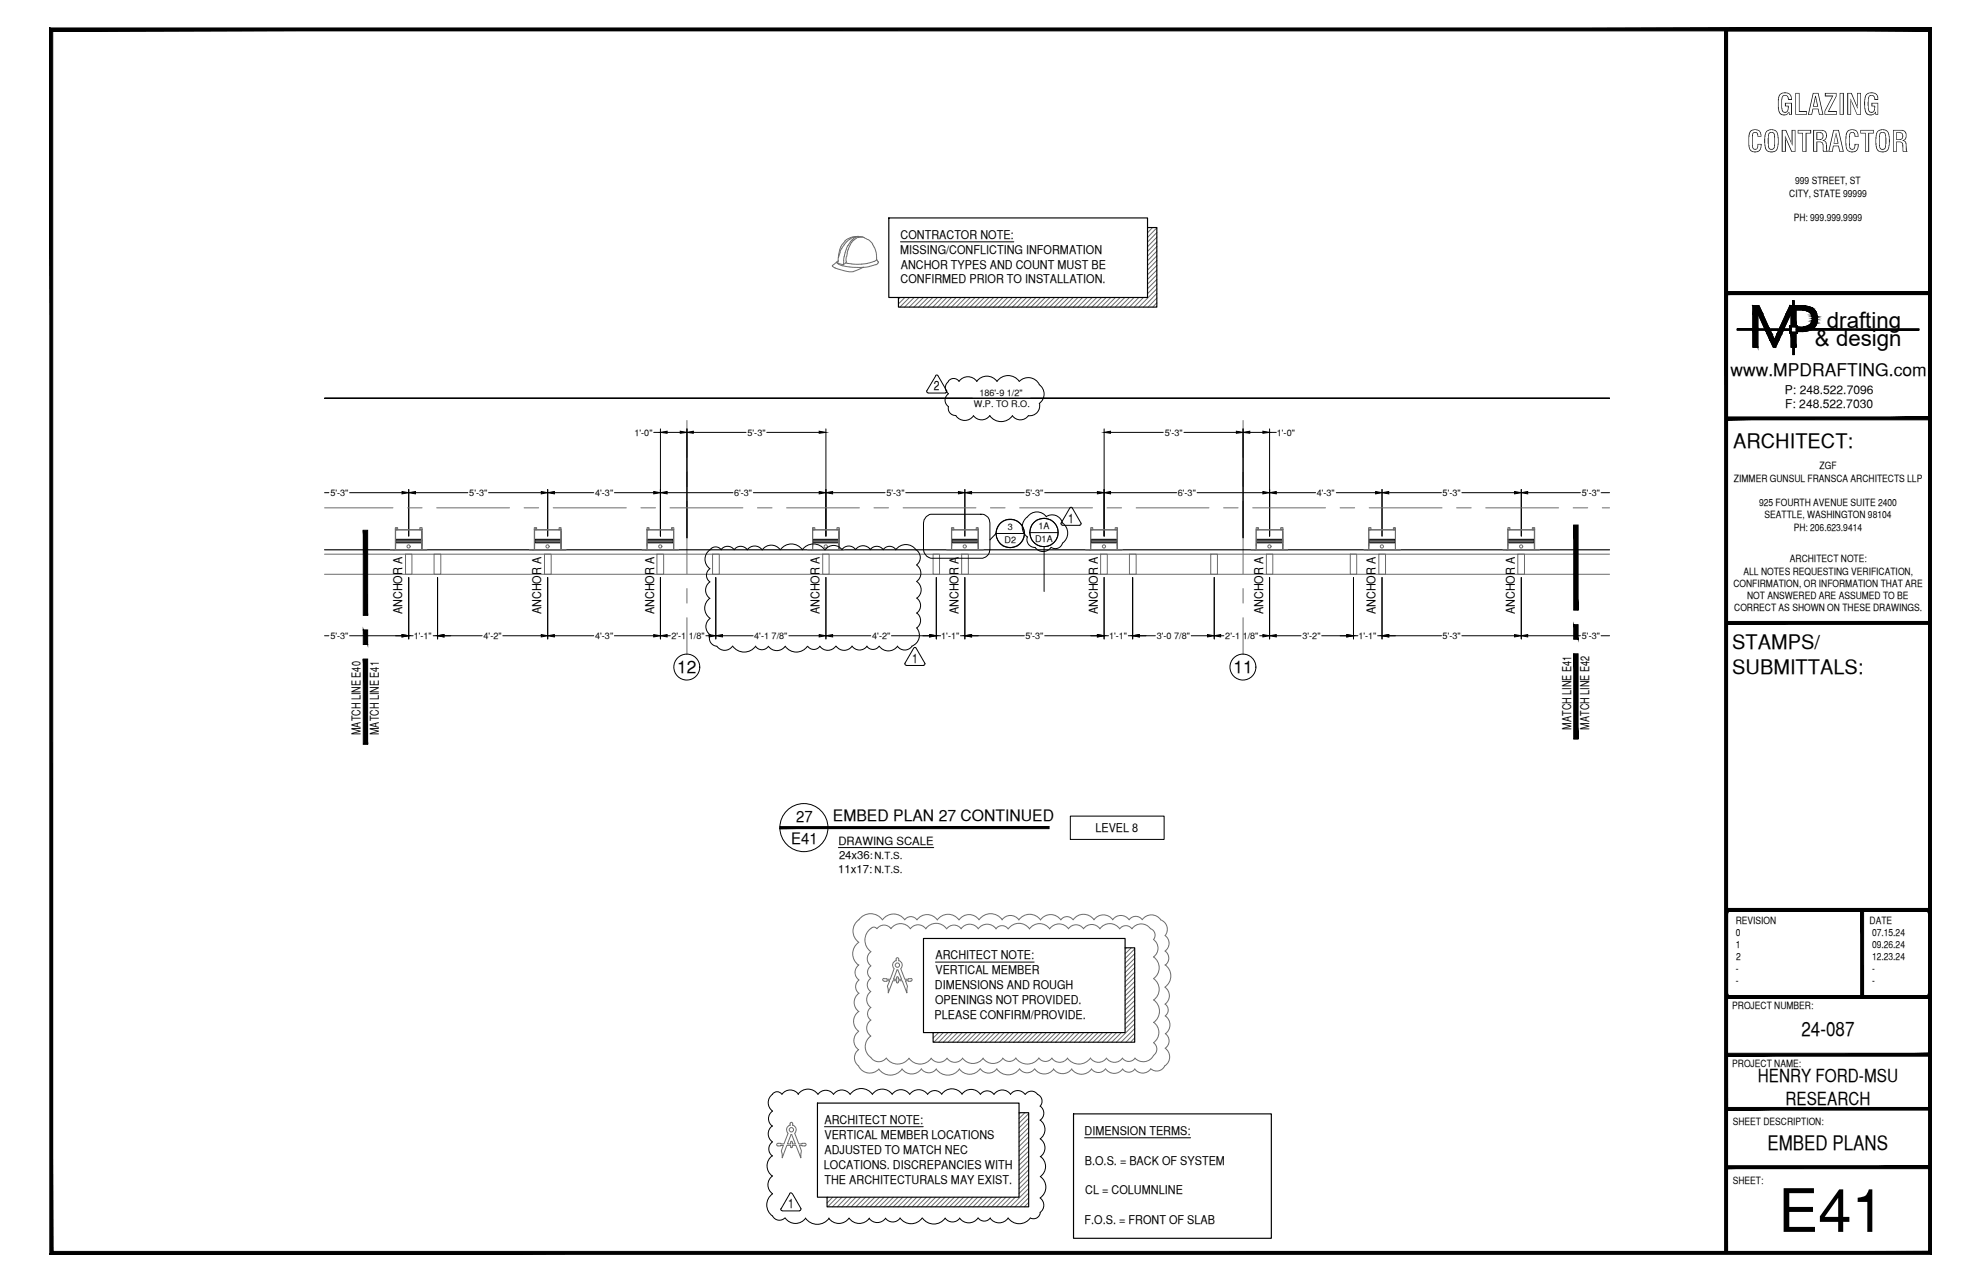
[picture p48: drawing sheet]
<svg xmlns="http://www.w3.org/2000/svg" width="432mm" height="279mm" viewBox="0 0 432 279" stroke-linecap="round" stroke-linejoin="round" font-family="sans-serif">
<defs><g id="words">
<text font-size="13.1" x="387.6" y="268.5">E41</text>
<g font-size="6.3">
<text x="387.2" y="25">GLAZING</text>
<text x="380.8" y="33.1">CONTRACTOR</text>
</g>
<g font-size="4.9">
<text x="398.2" y="71.5">drafting</text>
<text x="395.6" y="75.5">&amp; design</text>
</g>
<g font-size="4.4">
<text x="377.8" y="97.5">ARCHITECT:</text>
<text x="377.6" y="141.5">STAMPS/</text>
<text x="377.6" y="146.9">SUBMITTALS:</text>
<text x="392.7" y="225.8">24-087</text>
<text x="385.3" y="250.7">EMBED PLANS</text>
</g>
<g font-size="3.9">
<text x="383.2" y="235.9">HENRY FORD-MSU</text>
<text x="389.2" y="240.7">RESEARCH</text>
</g>
<g font-size="3.8">
<text x="377.2" y="82">www.MPDRAFTING.com</text>
<text x="147.6" y="146.7">12</text>
<text x="268.9" y="146.7">11</text>
</g>
<g font-size="3.4">
<text x="173.5" y="179.1">27</text>
<text x="181.5" y="178.9">EMBED PLAN 27 CONTINUED</text>
<text x="172.5" y="183.9">E41</text>
</g>
<g font-size="2.8">
<text x="203.6" y="85">2</text>
<text x="232.9" y="113.9">1</text>
<text x="198.8" y="144.4">1</text>
<text x="171.8" y="263.3">1</text>
</g>
<g font-size="2.6">
<text x="196.3" y="52.1">CONTRACTOR NOTE:</text>
<text x="196.2" y="55.3">MISSING/CONFLICTING INFORMATION</text>
<text x="196.3" y="58.5">ANCHOR TYPES AND COUNT MUST BE</text>
<text x="196.3" y="61.8">CONFIRMED PRIOR TO INSTALLATION.</text>
<text x="389.1" y="85.8">P: 248.522.7096</text>
<text x="389.1" y="89">F: 248.522.7030</text>
<text x="87.7" y="133.9" transform="rotate(-90 87.7 133.9)">ANCHOR A</text>
<text x="118" y="133.9" transform="rotate(-90 118 133.9)">ANCHOR A</text>
<text x="142.6" y="133.9" transform="rotate(-90 142.6 133.9)">ANCHOR A</text>
<text x="178.6" y="133.9" transform="rotate(-90 178.6 133.9)">ANCHOR A</text>
<text x="208.9" y="133.9" transform="rotate(-90 208.9 133.9)">ANCHOR A</text>
<text x="239.3" y="133.9" transform="rotate(-90 239.3 133.9)">ANCHOR A</text>
<text x="275.3" y="133.9" transform="rotate(-90 275.3 133.9)">ANCHOR A</text>
<text x="299.8" y="133.9" transform="rotate(-90 299.8 133.9)">ANCHOR A</text>
<text x="330.2" y="133.9" transform="rotate(-90 330.2 133.9)">ANCHOR A</text>
<text x="78.6" y="160.2" transform="rotate(-90 78.6 160.2)">MATCH LINE E40</text>
<text x="82.5" y="160.2" transform="rotate(-90 82.5 160.2)">MATCH LINE E41</text>
<text x="342.5" y="159" transform="rotate(-90 342.5 159)">MATCH LINE E41</text>
<text x="346.4" y="159" transform="rotate(-90 346.4 159)">MATCH LINE E42</text>
<text x="238.8" y="181.3">LEVEL 8</text>
<text x="203.9" y="209.1">ARCHITECT NOTE:</text>
<text x="203.8" y="215.5">DIMENSIONS AND ROUGH</text>
<text x="203.9" y="212.3">VERTICAL MEMBER</text>
<text x="203.7" y="222">PLEASE CONFIRM/PROVIDE.</text>
<text x="203.8" y="218.8">OPENINGS NOT PROVIDED.</text>
<text x="179.7" y="245">ARCHITECT NOTE:</text>
<text x="179.7" y="248.2">VERTICAL MEMBER LOCATIONS</text>
<text x="179.7" y="251.5">ADJUSTED TO MATCH NEC</text>
<text x="236.4" y="247.3">DIMENSION TERMS:</text>
<text x="179.6" y="254.7">LOCATIONS. DISCREPANCIES WITH</text>
<text x="179.7" y="257.9">THE ARCHITECTURALS MAY EXIST.</text>
<text x="236.5" y="253.8">B.O.S. = BACK OF SYSTEM</text>
<text x="236.5" y="260.2">CL = COLUMNLINE</text>
<text x="236.4" y="266.7">F.O.S. = FRONT OF SLAB</text>
</g>
<g font-size="2.5">
<text x="182.8" y="184.1">DRAWING SCALE</text>
<text x="182.7" y="190.2">11x17:</text>
<text x="182.9" y="187.1">24x36:</text>
</g>
<g font-size="2.2">
<text x="391.3" y="40.2">999 STREET, ST</text>
<text x="390" y="42.9">CITY, STATE 99999</text>
<text x="391" y="48.2">PH: 999.999.9999</text>
<text x="378" y="105">ZIMMER GUNSUL FRANSCA ARCHITECTS LLP</text>
<text x="396.6" y="102.3">ZGF</text>
<text x="383.4" y="110.3">925 FOURTH AVENUE SUITE 2400</text>
<text x="384.6" y="113">SEATTLE, WASHINGTON 98104</text>
<text x="391" y="115.6">PH: 206.623.9414</text>
<text x="380" y="125.2">ALL NOTES REQUESTING VERIFICATION,</text>
<text x="390.1" y="122.6">ARCHITECT NOTE:</text>
<text x="377.8" y="127.9">CONFIRMATION, OR INFORMATION THAT ARE</text>
<text x="380.8" y="130.6">NOT ANSWERED ARE ASSUMED TO BE</text>
<text x="378" y="133.2">CORRECT AS SHOWN ON THESE DRAWINGS.</text>
<text x="378.3" y="201.3">REVISION</text>
<text x="378.4" y="204">0</text>
<text x="407.5" y="201.3">DATE</text>
<text x="408" y="204">07.15.24</text>
<text x="378.3" y="206.6">1</text>
<text x="378.5" y="209.2">2</text>
<text x="408" y="206.6">09.26.24</text>
<text x="408" y="209.2">12.23.24</text>
<text x="378.4" y="211.9">-</text>
<text x="378.4" y="214.5">-</text>
<text x="408" y="211.9">-</text>
<text x="408" y="214.5">-</text>
<text x="377.6" y="219.9">PROJECT NUMBER:</text>
<text x="377.6" y="232.5">PROJECT NAME:</text>
<text x="377.7" y="245.2">SHEET DESCRIPTION:</text>
<text x="377.7" y="257.9">SHEET:</text>
</g>
<g font-size="2.1">
<text x="190.6" y="187.3">N.T.S.</text>
<text x="190.6" y="190.2">N.T.S.</text>
</g>
<g font-size="2">
<text x="212.3" y="88.7">W.P. TO R.O.</text>
<text x="213.5" y="86.3">186'-9 1/2&quot;</text>
<text x="138.3" y="94.9">1'-0&quot;</text>
<text x="162.9" y="94.9">5'-3&quot;</text>
<text x="253.9" y="94.9">5'-3&quot;</text>
<text x="278.3" y="94.9">1'-0&quot;</text>
<text x="72" y="108.1">5'-3&quot;</text>
<text x="102.3" y="108.1">5'-3&quot;</text>
<text x="129.7" y="108.1">4'-3&quot;</text>
<text x="160" y="108.1">6'-3&quot;</text>
<text x="193.2" y="108.1">5'-3&quot;</text>
<text x="223.5" y="108.1">5'-3&quot;</text>
<text x="256.7" y="108.1">6'-3&quot;</text>
<text x="287" y="108.1">4'-3&quot;</text>
<text x="314.5" y="108.1">5'-3&quot;</text>
<text x="344.8" y="108.1">5'-3&quot;</text>
<text x="218.9" y="118.4">D2</text>
<text x="219.6" y="115.4">3</text>
<text x="225.6" y="118.2">D1A</text>
<text x="226.4" y="115.2">1A</text>
<text x="72" y="139.3">5'-3&quot;</text>
<text x="90.2" y="139.3">1'-1&quot;</text>
<text x="105.4" y="139.3">4'-2&quot;</text>
<text x="129.7" y="139.3">4'-3&quot;</text>
<text x="146.4" y="139.3">2'-1 1/8&quot;</text>
<text x="164.4" y="139.3">4'-1 7/8&quot;</text>
<text x="190.1" y="139.3">4'-2&quot;</text>
<text x="205.2" y="139.3">1'-1&quot;</text>
<text x="223.5" y="139.3">5'-3&quot;</text>
<text x="241.7" y="139.3">1'-1&quot;</text>
<text x="252.2" y="139.3">3'-0 7/8&quot;</text>
<text x="267.1" y="139.3">2'-1 1/8&quot;</text>
<text x="283.9" y="139.3">3'-2&quot;</text>
<text x="296.1" y="139.3">1'-1&quot;</text>
<text x="314.5" y="139.3">5'-3&quot;</text>
<text x="344.8" y="139.3">5'-3&quot;</text>
</g>
</g></defs>
<!-- layer: GRID LINES -->
<g fill="none" stroke="#6c6c6c" stroke-width=".22">
<path d="M149.7 91.6v8.1M271 91.6v8.1M70.7 110.7h15M88.8 110.7h3.2M95.2 110.7h15.9M114.2 110.7h3.2M120.6 110.7h15.9M139.7 110.7h3.2M146 110.7h15.9M149.7 102.9v3.1M149.7 109.2v15.9M165.1 110.7h3.2"/>
<path d="M171.4 110.7h15.9M190.5 110.7h3.2M196.8 110.7h15.9M215.9 110.7h3.2M222.2 110.7h15.9M241.3 110.7h3.2M247.6 110.7h15.9M266.7 110.7h3.2M271 102.9v3.1M271 109.2v15.9M273 110.7h15.9M292.1 110.7h3.2"/>
<path d="M298.4 110.7h15.9M317.5 110.7h3.2M323.8 110.7h15.9M342.9 110.7h3.2M349.2 110.7h1.6M149.7 128.3v3.1M149.7 134.6v8M271 128.3v3.1M271 134.6v8"/>
</g>
<!-- layer: HEAVY_2 -->
<path d="M193.7 47.5h56.4v17.3h-56.4zM250.1 49.6h2.1v17.3h-56.4v-2.1M70.7 119.8h280.1M201.3 204.5h43.9v20.5h-43.9zM245.2 206.6h2.1v20.5h-43.9v-2.1M178.2 240.4h43.9v20.5h-43.9zM222.1 242.5h2.1v20.5h-43.9v-2.1M234 242.8h43.1v27.1h-43.1z" fill="none" stroke="#000" stroke-width=".25"/>
<!-- layer: SURROUNDING CONDITIONS -->
<g fill="none" stroke="#6c6c6c" stroke-width=".22">
<path d="M85.7 119.8h.5v-4.8h.5v.4h-.5h5.8h-.5v-.4h.5v4.8h1h-7.9h1.1M86.2 118.4v.6M86.4 115.2h.1M91.8 115.2h.1M91.9 115.8v4h-5.7v-4.3h5.7v4.3M91.9 118.4v.6M116 119.8h.5v-4.8h.5v.4h-.5h5.8h-.4v-.4h.4v4.8h1.1h-8h1.1M116.5 118.4v.6M116.7 115.2h.1M122.1 115.2h.1M122.3 115.8v4h-5.8v-4.3h5.8v4.3M122.3 118.4v.6"/>
<path d="M140.6 119.8h.4v-4.8h.5v.4h-.5h5.9h-.5v-.4h.5v4.8h1h-7.9h1M141 118.4v.6M141.3 115.2h.1M146.6 115.2h.1M146.8 115.8v4h-5.8v-4.3h5.8v4.3M146.8 118.4v.6M176.7 119.8h.4v-4.8h.5v.4h-.5h5.8h-.5v-.4h.5v4.8h1.1h-8h1.1M177.2 118.4v.6M177.4 115.2h.1M182.7 115.2h.1M182.9 115.8v4h-5.7v-4.3h5.7v4.3M182.9 118.4v.6"/>
<path d="M206.9 119.8h.5v-4.8h.5v.4h-.5h5.8h-.4v-.4h.4v4.8h1.1h-7.9h1M207.5 118.4v.6M207.6 115.2h.1M213 115.2h.1M213.2 115.8v4h-5.7v-4.3h5.7v4.3M213.2 118.4v.6M237.3 119.8h.4v-4.8h.5v.4h-.5h5.9h-.5v-.4h.5v4.8h1h-7.9h1M237.7 118.4v.6M238 115.2h.1M243.3 115.2h.1M243.5 115.8v4h-5.8v-4.3h5.8v4.3M243.5 118.4v.6"/>
<path d="M273.4 119.8h.4v-4.8h.5v.4h-.5h5.9h-.6v-.4h.6v4.8h1h-8h1.1M273.8 118.4v.6M274.1 115.2h.1M279.4 115.2h.1M279.6 115.8v4h-5.8v-4.3h5.8v4.3M279.6 118.4v.6M297.9 119.8h.4v-4.8h.5v.4h-.5h5.9h-.5v-.4h.5v4.8h1h-7.9h1M298.4 118.4v.6M298.6 115.2h.1M304 115.2h.1M304.2 115.8v4h-5.8v-4.3h5.8v4.3M304.2 118.4v.6"/>
<path d="M328.2 119.8h.5v-4.8h.4v.4h-.4h5.8h-.5v-.4h.5v4.8h1h-7.9h1.1M328.7 118.4v.6M328.9 115.2h.1M334.3 115.2h.1M334.5 115.8v4h-5.8v-4.3h5.8v4.3M334.5 118.4v.6M70.7 120.8h280.1M70.7 125.2h280.1M88.4 120.8h1.4v4.4h-1.4zM94.6 120.8h1.5v4.4h-1.5zM118.7 120.8h1.4v4.4h-1.4zM143.2 120.8h1.5v4.4h-1.5z"/>
<path d="M155.3 120.8h1.5v4.4h-1.5zM179.3 120.8h1.4v4.4h-1.4zM203.4 120.8h1.4v4.4h-1.4zM209.6 120.8h1.5v4.4h-1.5zM239.9 120.8h1.5v4.4h-1.5zM246.2 120.8h1.4v4.4h-1.4zM263.9 120.8h1.5v4.4h-1.5zM276 120.8h1.4v4.4h-1.4zM294.3 120.8h1.4v4.4h-1.4zM300.5 120.8h1.5v4.4h-1.5zM330.8 120.8h1.5v4.4h-1.5zM187.2 205.4a3 3 0 0 0 0 4.9"/>
<path d="M187.2 200.5a3.2 3.2 0 0 1 5.2 0 2.95 2.95 0 0 1 4.8 0 1.63 1.63 0 0 1 2.7 0 2.68 2.68 0 0 1 4.4 0 2.89 2.89 0 0 1 4.7 0M187.2 200.4a3 3 0 0 0 0 5M187.2 213.6a1.78 1.78 0 0 0 0 2.9M187.2 216.5a2.44 2.44 0 0 0 0 4M187.2 210.3a2 2 0 0 0 0 3.3M189.8 213.2a1.75 1.75 0 0 0 0 2.9 2.15 2.15 0 0 0 0 3.5M189.8 210.5a1.62 1.62 0 0 0 0 2.7M189.8 219.6a1.68 1.68 0 0 0 0 2.7 2.12 2.12 0 0 0 0 3.5 2.82 2.82 0 0 0 0 4.6 2.07 2.07 0 0 0 3.4 .2M189.8 207.4a1.87 1.87 0 0 0 0 3.1M191.1 202.4l-.6-.3a3.1 3.1 0 0 0-.7 5.3M198.4 202.4a2.57 2.57 0 0 0-4.2 0 1.87 1.87 0 0 0-3 0M198.4 202.4a2.06 2.06 0 0 1 3.4 0"/>
<path d="M201.8 202.4a2.76 2.76 0 0 1 4.5 0M206.3 202.4a1.94 1.94 0 0 1 3.2 0M209.5 202.4a2.25 2.25 0 0 1 3.7 0M218.4 200.5a2.25 2.25 0 0 1 3.7 0M218.5 200.4a3.1 3.1 0 0 0-5.1 0 2.65 2.65 0 0 0-4.3 .1M219.7 202.4a1.62 1.62 0 0 0-2.6 0 2.35 2.35 0 0 0-3.9 0M231.2 200.5a2.7 2.7 0 0 0-4.4 0 2.9 2.9 0 0 0-4.7 0M231.2 200.5a1.62 1.62 0 0 1 2.7 0M232.9 202.4a2 2 0 0 1 3.3 0M232.9 202.4a2.51 2.51 0 0 0-4.1 0 2.7 2.7 0 0 0-4.4 0 2.8 2.8 0 0 0-4.6 0M233.9 200.4a2.76 2.76 0 0 1 4.6 0M236.2 202.4a2.18 2.18 0 0 1 3.5 0 2.63 2.63 0 0 1 4.4 0 1.62 1.62 0 0 1 2.6 0"/>
<path d="M238.5 200.5a2.51 2.51 0 0 1 4.1 0M242.5 200.5a2.19 2.19 0 0 1 3.6 0M246.1 200.5a1.75 1.75 0 0 1 2.9 0M246.8 202.4a2.46 2.46 0 0 1 4 0 1.49 1.49 0 0 1 .6 2.3M249 200.4a2.44 2.44 0 0 1 4 0M251.4 204.8a2.31 2.31 0 0 1 0 3.7 2.89 2.89 0 0 1 0 4.8M251.4 217.9a2.98 2.98 0 0 1 .1 4.9 2.72 2.72 0 0 1-.1 4.5 1.69 1.69 0 0 1 0 2.7 2.49 2.49 0 0 1-4 .6 1.67 1.67 0 0 1-2.7 0 2.13 2.13 0 0 1-3.5 0 2.1 2.1 0 0 1-3.5 0 3.1 3.1 0 0 1-5.1 0M251.5 213.3a2.83 2.83 0 0 1 0 4.6M253 200.5a2.17 2.17 0 0 1 .9 3.4 2.06 2.06 0 0 1 0 3.4M253.9 215.2a2.25 2.25 0 0 1 0 3.7M253.9 210.3a2.95 2.95 0 0 1 0 4.8M254 207.3a1.87 1.87 0 0 1 0 3.1"/>
<path d="M254 218.8a1.59 1.59 0 0 1 0 2.6 2.38 2.38 0 0 1 0 3.9M187.2 220.4a2.64 2.64 0 0 0 0 4.4 2.46 2.46 0 0 0 0 4M187.2 228.7a2.19 2.19 0 0 0 0 3.6M187.2 232.4a2.7 2.7 0 0 0 4.4 .6 3.1 3.1 0 0 0 5 0M193.2 230.6a3 3 0 0 0 4.9 0M198.1 230.6a2.95 2.95 0 0 0 4.9 0M202.9 230.6a2.13 2.13 0 0 0 3.5 0M204.1 233a3.1 3.1 0 0 0 5 0M204.1 233a2.01 2.01 0 0 1-3.3 0 2.57 2.57 0 0 1-4.2 0M206.4 230.6a2.06 2.06 0 0 0 3.4 0M209.1 232.9a2.76 2.76 0 0 0 4.5 0M209.8 230.6a2.76 2.76 0 0 0 4.5 0"/>
<path d="M213.7 232.9a2.19 2.19 0 0 0 3.6 0 2.99 2.99 0 0 0 4.9 .1 2.03 2.03 0 0 0 3.3 0M214.3 230.7a2.64 2.64 0 0 0 4.3 0M218.6 230.6a1.75 1.75 0 0 0 2.8 0 3.1 3.1 0 0 0 5.1 0M225.6 233a2.51 2.51 0 0 0 4.1 0M226.4 230.6a1.75 1.75 0 0 0 2.9 0M229.3 230.6a2.06 2.06 0 0 0 3.4 0M229.6 233a2.44 2.44 0 0 0 4 0M233.6 233a2.64 2.64 0 0 0 4.3 0M237.9 232.9a1.87 1.87 0 0 0 3.1 0M241 233a2.25 2.25 0 0 0 3.7 0M244.7 233a1.62 1.62 0 0 0 2.7 0M247.3 233a2.13 2.13 0 0 0 3.5 0"/>
<path d="M253.9 232.2a1.94 1.94 0 0 1-3.1 .7M254 225.3a1.92 1.92 0 0 1 0 3.1 2.32 2.32 0 0 1 0 3.8"/>
<circle cx="89.1" cy="119.1" r=".35"/>
<circle cx="119.3" cy="119.1" r=".35"/>
<circle cx="143.9" cy="119.1" r=".35"/>
<circle cx="180" cy="119.1" r=".35"/>
<circle cx="210.3" cy="119.1" r=".35"/>
<circle cx="240.6" cy="119.1" r=".35"/>
<circle cx="276.7" cy="119.1" r=".35"/>
<circle cx="301.2" cy="119.1" r=".35"/>
<circle cx="331.6" cy="119.1" r=".35"/>
</g>
<!-- layer: DIM -->
<g fill="none" stroke="#000" stroke-width=".22">
<path d="M70.7 86.8h280.1M142.5 94.2h1.5M144 93.5v23.3M145.4 94.2h2.9M149.7 93.5v23.7M151.1 94.2h11.5M167.1 94.2h11.5M180 93.5v23.3M212 86.8h-141.3h280.1h-126.1M240.7 93.5v23.3M242.1 94.2h11.5M258.1 94.2h11.4"/>
<path d="M271 93.5v23.7M272.4 94.2h2.9M276.7 93.5v23.3M276.7 94.2h1.5M70.7 107.4h1M76.2 107.4h11.4M89.1 106.7v10.1M90.6 107.4h11.4M106.5 107.4h11.5M119.4 106.7v10.1M120.8 107.4h8.6M133.9 107.4h8.6"/>
<path d="M145.4 107.4h14.4M164.2 107.4h14.4M181.5 107.4h11.4M197.4 107.4h11.5M210.3 106.7v10.1M211.8 107.4h11.5M227.7 107.4h11.5M242.1 107.4h14.4M260.9 107.4h14.4M278.2 107.4h8.6M291.3 107.4h8.5M301.2 106.7v10.1"/>
<path d="M302.7 107.4h11.5M318.6 107.4h11.5M331.6 106.7v10.1M333 107.4h11.5M349 107.4h1.8M70.7 138.6h1M76.2 138.6h11.4M89.1 138.6h.9M89.1 125.9v13.4M94.4 138.6h1M95.4 125.9v13.4M96.8 138.6h8.3"/>
<path d="M109.6 138.6h8.4M119.4 125.9v13.4M120.8 138.6h8.6M133.9 138.6h8.6M144 125.9v13.4M145.4 138.6h.7M153.9 138.6h.7M156 125.9v13.4M157.5 138.6h6.6M172 138.6h6.6M180 125.9v13.4M181.5 138.6h8.3"/>
<path d="M194.3 138.6h8.3M204.1 138.6h.9M204.1 125.9v13.4M209.4 138.6h.9M210.3 125.9v13.4M211.8 138.6h11.5M227.7 138.6h11.5M240.7 138.6h.9M240.7 125.9v13.4M245.9 138.6h1M246.9 125.9v13.4M248.3 138.6h3.5"/>
<path d="M259.7 138.6h3.5M264.7 125.9v13.4M266.1 138.6h.7M274.6 138.6h.7M276.7 125.9v13.4M278.2 138.6h5.4M288.1 138.6h5.5M295 138.6h1M295 125.9v13.4M300.3 138.6h.9M301.2 125.9v13.4M302.7 138.6h11.5"/>
<path d="M318.6 138.6h11.5M331.6 125.9v13.4M333 138.6h11.5M349 138.6h1.8"/>
</g>
<g fill="#000" stroke="#000" stroke-width=".22">
<path d="M144 94.2l1.4-.2v.4zM148.3 94l1.4 .2-1.4 .2zM149.7 94.2l1.4-.2v.4zM178.6 94l1.4 .2-1.4 .2zM240.7 94.2l1.4-.2v.4zM269.5 94l1.5 .2-1.5 .2zM271 94.2l1.4-.2v.4zM275.3 94l1.4 .2-1.4 .2zM87.6 107.1l1.5 .3-1.5 .2zM89.1 107.4l1.5-.3v.5zM118 107.1l1.4 .3-1.4 .2zM119.4 107.4l1.4-.3v.5z"/>
<path d="M142.5 107.1l1.5 .3-1.5 .2zM144 107.4l1.4-.3v.5zM178.6 107.1l1.4 .3-1.4 .2zM180 107.4l1.5-.3v.5zM208.9 107.1l1.4 .3-1.4 .2zM210.3 107.4l1.5-.3v.5zM239.2 107.1l1.5 .3-1.5 .2zM240.7 107.4l1.4-.3v.5zM275.3 107.1l1.4 .3-1.4 .2zM276.7 107.4l1.5-.3v.5zM299.8 107.1l1.4 .3-1.4 .2zM301.2 107.4l1.5-.3v.5z"/>
<path d="M330.1 107.1l1.5 .3-1.5 .2zM331.6 107.4l1.4-.3v.5zM87.6 138.3l1.5 .3-1.5 .2zM95.4 138.6l1.4-.3v.5zM118 138.3l1.4 .3-1.4 .2zM119.4 138.6l1.4-.3v.5zM142.5 138.3l1.5 .3-1.5 .2zM144 138.6l1.4-.3v.5zM154.6 138.3l1.4 .3-1.4 .2zM156 138.6l1.5-.3v.5zM178.6 138.3l1.4 .3-1.4 .2zM180 138.6l1.5-.3v.5z"/>
<path d="M202.6 138.3l1.5 .3-1.5 .2zM210.3 138.6l1.5-.3v.5zM239.2 138.3l1.5 .3-1.5 .2zM246.9 138.6l1.4-.3v.5zM263.2 138.3l1.5 .3-1.5 .2zM264.7 138.6l1.4-.3v.5zM275.3 138.3l1.4 .3-1.4 .2zM276.7 138.6l1.5-.3v.5zM293.6 138.3l1.4 .3-1.4 .2zM301.2 138.6l1.5-.3v.5zM330.1 138.3l1.5 .3-1.5 .2zM331.6 138.6l1.4-.3v.5z"/>
</g>
<!-- layer: GRID LINES -->
<g fill="none" stroke="#000" stroke-width=".22">
<circle cx="149.7" cy="145.4" r="2.83"/>
<circle cx="270.9" cy="145.4" r="2.83"/>
</g>
<!-- layer: MEDIUM_2 -->
<g fill="#000" stroke="#000" stroke-width=".22">
<path d="M79.2 115.6l.9 18.5v-18.5zM79.2 115.6l.9 18.5h-.9z"/>
<path d="M343 114.4l1 18.6v-18.6zM343 114.4l1 18.6h-1z"/>
<path d="M79.2 137.3l.9 3.2v-3.2zM79.2 137.3l.9 3.2h-.9z"/>
<path d="M343 136.1l1 3.2v-3.2zM343 136.1l1 3.2h-1z"/>
<path d="M79.2 143.6l.9 18.6v-18.6zM79.2 143.6l.9 18.6h-.9z"/>
<path d="M343 142.5l1 18.5v-18.5zM343 142.5l1 18.5h-1z"/>
</g>
<path d="M79.2 162.2h.9M343 161h1M182.8 184.7h20.7" fill="none" stroke="#000" stroke-width=".22"/>
<!-- layer: NOTES -->
<path d="M196.3 52.7h24.7M233.3 177.9h20.4v5h-20.4zM203.9 209.7h21.5M179.7 245.6h21.5M236.4 248h23.1" fill="none" stroke="#000" stroke-width=".22"/>
<!-- layer: LIGHT_1 -->
<g fill="none" stroke="#6c6c6c" stroke-width=".22">
<path d="M181.5 57.8v.3l.6 .3M182 58.4l2.7 .8M182.4 57.1l.3 .4M182.7 57.5l1 .4 1.5 .3M182.8 56.8l-1.3 1M182.8 55.4l-.1 1.5M183 54.5l-.1 .8M183.1 55l-.3 1.1M183.4 54.2l-.3 .7M183.6 53.2l-.6 1.3M183.9 57.3l-.1 .4M183.9 56.8v.5"/>
<path d="M184 53.4l-.5 .8M184.2 52.6l-.5 .6M184.3 57.3l.4 .1M184.5 56.9v.3l-.7 .5-1.2-.4 .1-.3M184.5 55.9l-.1 1M184.5 54.3l-.6 2.5M184.7 57.4l1 .1M184.7 55.2l-.2 .7M184.7 59.2h1.4M184.8 53.5l-.3 .7M184.9 54.4l-.3 .7M184.9 52l-.8 .6"/>
<path d="M185.3 52.8l-.4 .7M185.7 52.8l-.8 1.6M185.7 57.5l2.1 .1M185.7 52.3l-.4 .4M185.9 51.8l-1.1 .7-.8 .9M185.9 52.4l-.3 .4M186 52.1l-.3 .3M186.6 51.6l-1.7 .4M186.6 52l-.6 .5M186.7 51.6l-.7 .4M187 51.7l-.4 .2M187.1 51.5l-.4 .1"/>
<path d="M187.6 51.6h-1l-.7 .2M187.6 51.6l.8 .2M187.9 51.7l-.9 .1M187.9 51.7h.3M188.2 58.2l-2.2 1M188.4 51.8l.7 .4M189.1 57.4l-1.3 .2M189.2 52.2l1 1M189.6 58.1l-1.9 .2-2.4-.1M190.2 53.2l.7 1.5M190.6 56.9l-1.5 .5M190.9 57.7l-1.3 .3"/>
<path d="M190.9 54.7l.2 1.8M190.9 56.8l-.3 .2M191.1 56.4v.2M191.1 56.7l.3 .5M191.2 56.7l-.1-.1-.1 .1M191.5 57.2l-.6 .5M250.2 49.6l-.1 .1M251.2 49.6l-1.1 1.1M252.2 49.7l-2.1 2.1M252.2 50.7l-2.1 2.1M252.2 51.7l-2.1 2.1M252.2 52.7l-2.1 2.1"/>
<path d="M252.2 53.7l-2.1 2.1M252.2 54.7l-2.1 2.1M252.2 55.8l-2.1 2M252.2 56.8l-2.1 2.1M252.2 57.8l-2.1 2.1M252.2 58.9l-2.1 2M252.2 59.9l-2.1 2M196.2 64.8l-.4 .4M197.2 64.8l-1.4 1.4M198.2 64.8l-2 2.1M199.3 64.8l-2.1 2.1M200.3 64.8l-2.1 2.1"/>
<path d="M201.3 64.8l-2.1 2.1M202.3 64.8l-2.1 2.1M203.3 64.8l-2.1 2.1M204.3 64.8l-2.1 2.1M205.4 64.8l-2.1 2.1M206.4 64.8l-2.1 2.1M207.4 64.8l-2 2.1M208.4 64.8l-2 2.1M209.5 64.8l-2.1 2.1M210.5 64.8l-2.1 2.1M211.5 64.8l-2.1 2.1M212.5 64.8l-2.1 2.1"/>
<path d="M213.6 64.8l-2.1 2.1M214.6 64.8l-2.1 2.1M215.6 64.8l-2.1 2.1M216.6 64.8l-2.1 2.1M217.6 64.8l-2.1 2.1M218.6 64.8l-2.1 2.1M219.6 64.8l-2 2.1M220.7 64.8l-2.1 2.1M221.7 64.8l-2.1 2.1M222.7 64.8l-2 2.1M223.8 64.8l-2.1 2.1M224.8 64.8l-2.1 2.1"/>
<path d="M225.8 64.8l-2.1 2.1M226.8 64.8l-2.1 2.1M227.8 64.8l-2.1 2.1M228.9 64.8l-2.1 2.1M229.9 64.8l-2.1 2.1M230.9 64.8l-2.1 2.1M231.9 64.8l-2.1 2.1M232.9 64.8l-2.1 2.1M233.9 64.8l-2 2.1M234.9 64.8l-2 2.1M236 64.8l-2.1 2.1M237 64.8l-2.1 2.1"/>
<path d="M238.1 64.8l-2.1 2.1M239.1 64.8l-2.1 2.1M240.1 64.8l-2.1 2.1M241.1 64.8l-2.1 2.1M242.1 64.8l-2.1 2.1M243.1 64.8l-2.1 2.1M244.2 64.8l-2.1 2.1M245.2 64.8l-2.1 2.1M246.2 64.8l-2.1 2.1M247.2 64.8l-2.1 2.1M248.2 64.8l-2 2.1M249.2 64.8l-2 2.1"/>
<path d="M252.2 60.9l-2.1 2M252.2 61.9l-2.1 2.1M252.2 62.9l-4 4M252.2 63.9l-3 3M252.2 65l-1.9 1.9M252.2 66l-.9 .9M192.7 213.2l-.3 .3 .3 .3M192.7 213.9l1.2-.2-.5 1.2 .2 1.5 1-2.7h.9v.5l.3-.1M194.9 211.1l-.8 2.3-1.4-.1M195.3 209.3a1.05 1.05 0 0 0-.4 1.8M195.3 209.4l.1-.5 .2-.2 .3 .2v.5M195.5 213l.1-.1 .2 .1"/>
<path d="M195.7 211.4l.8 2h-.7v-.4M195.7 211.4h-.2l-.7 2h.7v-.4M195.9 209.3a1.05 1.05 0 0 1 .4 1.8M196.3 211.1l.9 2.3 1.4-.1M198.5 213.2l.3 .3-.3 .3M198.6 213.9l-1.2-.2 .4 1.2-.1 1.5-1-2.7h-.9v.4M245.6 206.6l-.4 .2M246.6 206.6l-1.4 1.3M247.3 206.8l-2.1 2.1M247.3 207.8l-2.1 2.1M247.3 208.9l-2.1 2M247.3 209.9l-2.1 2.1"/>
<path d="M247.3 210.9l-2.1 2.1M247.3 211.9l-2.1 2.1M247.3 212.9l-2.1 2.1M247.3 213.9l-2.1 2.1M247.3 214.9l-2.1 2.1M247.3 216l-2.1 2.1M247.3 217l-2.1 2.1M247.3 218.1l-2.1 2M247.3 219.1l-2.1 2M203.6 225l-.2 .2M204.6 225l-1.2 1.3M205.6 225l-2 2.1"/>
<path d="M206.6 225l-2 2.1M207.6 225l-2 2.1M208.7 225l-2.1 2.1M209.7 225l-2.1 2.1M210.8 225l-2.1 2.1M211.8 225l-2.1 2.1M212.8 225l-2.1 2.1M213.8 225l-2.1 2.1M214.8 225l-2.1 2.1M215.8 225l-2.1 2.1M216.9 225l-2.1 2.1M217.9 225l-2.1 2.1"/>
<path d="M218.9 225l-2 2.1M219.9 225l-2 2.1M220.9 225l-2 2.1M221.9 225l-2 2.1M223 225l-2.1 2.1M224 225l-2.1 2.1M225 225l-2.1 2.1M226.1 225l-2.1 2.1M227.1 225l-2.1 2.1M228.1 225l-2.1 2.1M229.1 225l-2.1 2.1M230.1 225l-2.1 2.1"/>
<path d="M231.1 225l-2.1 2.1M232.2 225l-2.1 2.1M233.2 225l-2.1 2.1M234.2 225l-2 2.1M235.2 225l-2 2.1M236.2 225l-2 2.1M237.3 225l-2.1 2.1M238.3 225l-2.1 2.1M239.3 225l-2.1 2.1M240.3 225l-2 2.1M241.4 225l-2.1 2.1M242.4 225l-2.1 2.1"/>
<path d="M243.4 225l-2.1 2.1M244.4 225l-2.1 2.1M247.3 220.1l-2.1 2.1M247.3 221.1l-2.1 2.1M247.3 222.1l-2.1 2.1M247.3 223.1l-4 4M247.3 224.2l-3 2.9M247.3 225.2l-1.9 1.9M247.3 226.2l-.9 .9M169.6 249.2l-.3 .3 .3 .2M169.6 249.7l1.2-.1-.5 1.2 .2 1.5 1-2.7h.8v.4M171.8 247l-.9 2.3-1.3-.1"/>
<path d="M172.2 245.2a1.05 1.05 0 0 0-.4 1.8M172.2 244.9l.3-.3 .3 .3M172.2 244.9v.4M172.3 248.9l.2-.2 .2 .2M172.3 250l.2 .1 .2-.1M172.4 247.3h.2M172.4 247.3l-.8 2h.7v-.4M172.6 247.3l.8 2h-.7v-.4M172.8 244.9v.4M172.8 245.2a1.05 1.05 0 0 1 .4 1.8M173.2 247l.9 2.3 1.4-.1M175.4 249.2l.3 .3-.3 .2"/>
<path d="M175.5 249.7l-1.3-.1 .5 1.2-.1 1.5-1.1-2.7h-.8v.4M222.4 242.5l-.3 .3M223.4 242.5l-1.3 1.3M224.2 242.7l-2.1 2.1M224.2 243.7l-2.1 2.1M224.2 244.7l-2.1 2.1M224.2 245.7l-2.1 2.1M224.2 246.8l-2.1 2.1M224.2 247.8l-2.1 2.1M224.2 248.9l-2.1 2M224.2 249.9l-2.1 2M224.2 250.9l-2.1 2"/>
<path d="M224.2 251.9l-2.1 2M224.2 252.9l-2.1 2.1M224.2 253.9l-2.1 2.1M224.2 255l-2.1 2M224.2 256l-2.1 2.1M224.2 257l-2.1 2.1M224.2 258l-2.1 2.1M224.2 259l-4 4M180.5 260.9l-.2 .2M181.5 260.9l-1.2 1.3M182.5 260.9l-2.1 2.1M183.5 260.9l-2.1 2.1"/>
<path d="M184.5 260.9l-2 2.1M185.5 260.9l-2 2.1M186.6 260.9l-2.1 2.1M187.6 260.9l-2.1 2.1M188.7 260.9l-2.1 2.1M189.7 260.9l-2.1 2.1M190.7 260.9l-2.1 2.1M191.7 260.9l-2.1 2.1M192.7 260.9l-2.1 2.1M193.7 260.9l-2.1 2.1M194.8 260.9l-2.1 2.1M195.8 260.9l-2.1 2.1"/>
<path d="M196.8 260.9l-2.1 2.1M197.8 260.9l-2.1 2.1M198.8 260.9l-2 2.1M199.8 260.9l-2 2.1M200.9 260.9l-2.1 2.1M201.9 260.9l-2.1 2.1M202.9 260.9l-2 2.1M204 260.9l-2.1 2.1M205 260.9l-2.1 2.1M206 260.9l-2.1 2.1M207 260.9l-2.1 2.1M208 260.9l-2.1 2.1"/>
<path d="M209 260.9l-2.1 2.1M210.1 260.9l-2.1 2.1M211.1 260.9l-2.1 2.1M212.1 260.9l-2 2.1M213.1 260.9l-2 2.1M214.1 260.9l-2 2.1M215.1 260.9l-2 2.1M216.2 260.9l-2.1 2.1M217.2 260.9l-2.1 2.1M218.2 260.9l-2 2.1M219.3 260.9l-2.1 2.1M220.3 260.9l-2.1 2.1"/>
<path d="M221.3 260.9l-2.1 2.1M224.2 260l-3 3M224.2 261l-2 2M224.2 262.1l-.9 .9"/>
<circle cx="195.6" cy="210.3" r=".48"/>
<circle cx="172.5" cy="246.2" r=".48"/>
</g>
<!-- layer: Schiene -->
<g fill="none" stroke="#000" stroke-width=".22">
<path d="M86.2 117.5h5.7v.8h-5.7zM86.2 118.1h5.7M86.2 117.7h5.7M116.6 117.5h5.6v.8h-5.6zM116.6 118.1h5.6M116.6 117.7h5.6M141.1 117.5h5.6v.8h-5.6zM141.1 118.1h5.6M141.1 117.7h5.6M177.2 117.5h5.7v.8h-5.7zM177.2 118.1h5.7M177.2 117.7h5.7"/>
<path d="M207.5 117.5h5.7v.8h-5.7zM207.5 118.1h5.7M207.5 117.7h5.7M237.8 117.5h5.7v.8h-5.7zM237.8 118.1h5.7M237.8 117.7h5.7M273.9 117.5h5.7v.8h-5.7zM273.9 118.1h5.7M273.9 117.7h5.7M298.4 117.5h5.7v.8h-5.7zM298.4 118.1h5.7M298.4 117.7h5.7"/>
<path d="M328.7 117.5h5.7v.8h-5.7zM328.7 118.1h5.7M328.7 117.7h5.7"/>
</g>
<!-- layer: SYMBOLS -->
<path d="M170 180.1v.5l58.7-.5zM170 180.6l58.7-.5v.5z" fill="#000" stroke="#000" stroke-width=".22"/>
<g fill="none" stroke="#000" stroke-width=".22">
<path d="M201.8 112.7l.2-.2a1.41 1.41 0 0 1 1.3-.4h10.5a1.93 1.93 0 0 1 2 1.9v5.8a1.93 1.93 0 0 1-2 1.9h-10.5a1.93 1.93 0 0 1-2-1.9v-5.8l.1-.7zM223.3 116.3h-6.2l-1.3 1.4M224.5 116.1h6.1M227.6 119.1v9.8"/>
<circle cx="220.2" cy="116.2" r="3.1"/>
<circle cx="220.2" cy="116.3" r="3.1"/>
<circle cx="227.6" cy="116.1" r="3.1"/>
<circle cx="227.6" cy="116" r="3.1"/>
<circle cx="175.2" cy="180.4" r="5.2"/>
</g>
<path d="M220.2 113.2l.8 .1M227.6 113l.7 .1" fill="none" stroke="#fff" stroke-width=".22"/>
<g fill="#fff" stroke="#fff" stroke-width=".22">
<path d="M218.6 119l1.6 .4zM218.6 119l2.4 .3-.8 .1zM218 118.5l.6 .5 2.4 .3zM218 118.5l3.7 .5-.7 .3zM217.6 117.9l.4 .6 3.7 .5zM217.6 117.9l4.8 .6-.7 .5zM217.2 117.1l.4 .8 4.8 .6zM217.2 117.1l5.7 .8-.5 .6zM217.1 116.3l.1 .8 5.7 .8zM217.1 116.3l6.1 .8-.3 .8zM217.2 115.5l-.1 .8 6.1 .8zM217.2 115.5l6.1 .8-.1 .8zM217.6 114.7l-.4 .8 6.1 .8zM217.6 114.7l5.6 .8 .1 .8zM218 114.1l-.4 .6 5.6 .8zM218 114.1l4.9 .6 .3 .8zM218 114.1l4.9 .6-4.3-1.1zM218.6 113.6l3.8 .5 .5 .6zM218.6 113.6l3.8 .5-3-.8zM219.4 113.3l2.3 .3 .7 .5zM219.4 113.3l2.3 .3-1.5-.4zM220.2 113.2l.8 .1 .7 .3z"/>
<path d="M226 118.7l.8 .4h.8zM226 118.7l2.3 .4h-.7zM225.4 118.2l.6 .5 2.3 .4zM225.4 118.2l3.7 .5-.8 .4zM224.9 117.6l.5 .6 3.7 .5zM224.9 117.6l4.8 .6-.6 .5zM224.6 116.8l.3 .8 4.8 .6zM224.6 116.8l5.7 .8-.6 .6zM224.5 116.1l.1 .7 5.7 .8zM224.5 116.1l6.1 .7-.3 .8zM224.6 115.3l-.1 .8 6.1 .7zM224.6 115.3l6 .8v.7zM224.9 114.5l-.3 .8 6 .8zM224.9 114.5l5.7 .8v.8zM225.4 113.9l-.5 .6 5.7 .8zM225.4 113.9l4.9 .6 .3 .8zM225.4 113.9l4.9 .6-4.3-1.2zM226 113.3l3.7 .6 .6 .6zM226 113.3l3.7 .6-2.9-.8zM226.8 113.1l2.3 .2 .6 .6zM226.8 113.1l2.3 .2-1.5-.3zM227.6 113l1.5 .3z"/>
</g>
<!-- layer: 2ND RESVISIONS -->
<g fill="none" stroke="#000" stroke-width=".22">
<path d="M202 85.2v.3l.3 .1M202.3 85.7h3.8M203.9 81.9l.3-.2 .2 .2M204 81.9l-2 3.3M204.5 81.9l1.9 3.3M206.3 85.2v.3l-.2 .1M206.7 83.1a1.4 1.4 0 0 1 2.3 0 2.38 2.38 0 0 1 3.9 0M206.7 85.8a1.68 1.68 0 0 0 0 2.8M206.7 83.2a1.62 1.62 0 0 0 0 2.6M206.7 88.6a1.56 1.56 0 0 0 1.7 1.9M208.4 90.6a2.32 2.32 0 0 0 3.8 0M212.2 90.6a2.19 2.19 0 0 0 3.6 0"/>
<path d="M212.9 83.1a2.7 2.7 0 0 1 4.4 0M215.7 90.6a3 3 0 0 0 5 0M217.3 83.1a2.96 2.96 0 0 1 4.9 0 2.65 2.65 0 0 1 4.3 .7 2.51 2.51 0 0 1 0 4.1M226.6 88a2.19 2.19 0 0 1-2.4 2.6 2.13 2.13 0 0 1-3.5 0"/>
</g>
<!-- layer: 1ST REVISIONS -->
<g fill="none" stroke="#000" stroke-width=".22">
<path d="M157.2 119.8a1.74 1.74 0 0 1 2.8 0 1.7 1.7 0 0 1 2.9 .1 2.05 2.05 0 0 1 3.3-.1 2.38 2.38 0 0 1 3.9 0M157.2 119.8a1.49 1.49 0 0 0-2.4 0 2.5 2.5 0 0 0-.1 4.1M170.1 119.8a2.89 2.89 0 0 1 4.8 0M174.9 119.8a3 3 0 0 1 4.9 0M179.9 119.8a2.25 2.25 0 0 1 3.7 0M183.5 119.8a1.79 1.79 0 0 1 3 0 2 2 0 0 1 3.3 0M189.7 119.8a1.75 1.75 0 0 1 2.8 0M192.5 119.8a1.68 1.68 0 0 1 2.8 0M195.2 119.8a2.71 2.71 0 0 1 4.5 0 2 2 0 0 1 .1 3.3M223.9 117a1.75 1.75 0 0 0 1.7 2.3M228 112.6a2.31 2.31 0 0 1 3.6 1.4 2.69 2.69 0 0 1 0 4.4 1.64 1.64 0 0 1-2.5 .9 2.13 2.13 0 0 1-3.5 0M228.1 112.6a2.51 2.51 0 0 0-4.1 0 2.69 2.69 0 0 0 0 4.5"/>
<path d="M231.3 114v.3l.3 .1M231.6 114.5h3.8M233.2 110.7l-1.9 3.3M233.2 110.7l.3-.1 .2 .1M233.7 110.7l1.9 3.3M235.6 114v.3l-.2 .1M154.7 126.8a2.19 2.19 0 0 0 0 3.6 2.62 2.62 0 0 0 0 4.3M154.7 124a1.75 1.75 0 0 0 0 2.8M154.8 138.4a1.75 1.75 0 0 0 1.5 2.4 2.06 2.06 0 0 0 3.3 .1M154.8 134.8a2.19 2.19 0 0 0 0 3.6M199.8 123.1a2.19 2.19 0 0 1 0 3.6M199.8 133.6a2 2 0 0 1 0 3.3"/>
<path d="M199.8 130.3a2 2 0 0 1 0 3.3M199.8 136.9a2.51 2.51 0 0 1-1 3.9M199.9 126.8a2.19 2.19 0 0 1 0 3.6M159.7 140.8a3.1 3.1 0 0 0 5 0M164.7 140.9a1.68 1.68 0 0 0 2.8 0M167.5 140.8a2.25 2.25 0 0 0 3.7 0M171.2 140.9a2.95 2.95 0 0 0 4.8 0M176.1 140.9a1.62 1.62 0 0 0 2.6 0M178.7 140.8a2.13 2.13 0 0 0 3.5 0M189 140.9a1.62 1.62 0 0 0 2.6 0M189 140.8a1.99 1.99 0 0 1-3.3 0 2.13 2.13 0 0 1-3.5 0M191.6 140.8a2.44 2.44 0 0 0 4 0"/>
<path d="M195.6 140.8a1.94 1.94 0 0 0 3.2 0M197.3 144.5v.3l.2 .2M197.5 145h3.9M199.1 141.3l-1.9 3.3M199.2 141.2l.2-.1 .3 .1M199.7 141.3l1.9 3.3M201.6 144.5v.3l-.3 .2M168.4 238.5a1.24 1.24 0 0 1 2 0M168.4 238.5a2.25 2.25 0 0 0 0 3.7M170.4 238.5a2.19 2.19 0 0 1 3.6 0M174 238.5a2.64 2.64 0 0 1 4.3 0M185.3 238.5a2.19 2.19 0 0 0-3.6 0 2.08 2.08 0 0 0-3.4 0"/>
<path d="M185.3 238.5a2.95 2.95 0 0 1 4.9 0M198.3 238.5a2.32 2.32 0 0 0-3.8 0 2.65 2.65 0 0 0-4.3 0M198.3 238.5a2.38 2.38 0 0 1 3.9 0M213.7 238.5a2.44 2.44 0 0 0-4 0 2.67 2.67 0 0 0-4.4 0 1.89 1.89 0 0 0-3.1 0M223.4 238.5a1.94 1.94 0 0 0-3.1 0 2.16 2.16 0 0 0-3.6 0 1.85 1.85 0 0 0-3 0M223.5 238.5a1.61 1.61 0 0 1 2.6 0 1.62 1.62 0 0 1 .6 2.6M168.3 251.9a2.7 2.7 0 0 0 0 4.4M168.4 245.4a2.13 2.13 0 0 0 0 3.5 1.91 1.91 0 0 0 0 3M168.4 242.2a2 2 0 0 0 0 3.2M168.4 256.3a2.38 2.38 0 0 0 0 3.9M226.7 244.1a2.51 2.51 0 0 1 0 4.1M226.7 241.1a1.87 1.87 0 0 1 0 3"/>
<path d="M226.8 252a2.69 2.69 0 0 1 0 4.4 2.83 2.83 0 0 1 0 4.6M226.8 248.2a2.38 2.38 0 0 1 0 3.9M168.4 260.2a2.95 2.95 0 0 0 0 4.8 1.69 1.69 0 0 0 2.7 .4M170.2 263.4v.3l.3 .1M170.5 263.9h3.8M171.2 265.5a2.7 2.7 0 0 0 4.4 0 3.1 3.1 0 0 0 5.1 0M172.1 260.1l.3-.1 .2 .1M172.1 260.2l-1.9 3.3M172.7 260.2l1.9 3.3M174.5 263.4v.3l-.2 .1M180.6 265.5a2.7 2.7 0 0 0 4.5 0 2.72 2.72 0 0 0 4.4 0M196.2 265.4a2.95 2.95 0 0 0 4.8 0"/>
<path d="M196.2 265.5a1.93 1.93 0 0 1-3.2 0 2.19 2.19 0 0 1-3.6 0M201.1 265.5a3 3 0 0 0 4.9 0 1.93 1.93 0 0 0 3.2 0M209.2 265.5a2.44 2.44 0 0 0 4 0M213.2 265.4a1.62 1.62 0 0 0 2.7 0M215.8 265.5a2.38 2.38 0 0 0 3.9 0M219.7 265.4a2.95 2.95 0 0 0 4.9 0M226.7 261.1a1.94 1.94 0 0 1 0 3.2M226.8 264.3a1.49 1.49 0 0 1-2.2 1.2"/>
</g>
<!-- layer: TITLE BLOCK -->
<g fill="#000" stroke="#000" stroke-width=".22">
<path d="M393.1 71.3h2.4zM394.3 68h1.6z"/>
<path d="M376.3 6.5v.2h44.1zM376.3 6.5h44.3l-.2 .2z"/>
<path d="M375.9 6.4l.7 266.6v-266.6zM375.9 6.4l.7 266.6h-.7z"/>
<path d="M420.6 6.5l-.2 .2 .2 234.9zM420.4 6.7l.2 234.9h-.2z"/>
<path d="M421 6.1l-.6 .6 .6 266.7zM420.4 6.7l.6 266.7-.6-.7zM10.9 273.4h410.1l-.6-.7zM10.9 273.4l.6-.7h408.9zM10.9 6.1v267.3l.6-.7zM10.9 6.1l.6 .6v266zM10.9 6.1l.6 .6 409.5-.6zM11.5 6.7l409.5-.6-.6 .6z"/>
<path d="M382.1 68.3h1.1zM382.1 68.3h1.1z"/>
<path d="M382.1 68.3l1.1 3.3v-3.3zM382.1 68.3l1.1 3.3h-1.1z"/>
<path d="M382.1 72.1l1.1 3.6v-3.6zM382.1 72.1l1.1 3.6h-1.1z"/>
<path d="M382.1 66.6l2.1 1.7-.8-1.7zM382.1 66.6l2.1 1.7h-2.1z"/>
<path d="M383.2 68.3h1zM383.2 68.3h1z"/>
<path d="M383.2 68.3l2.4 3.3-1.4-3.3zM383.2 68.3l2.4 3.3h-1z"/>
<path d="M384.9 72.1l1.3 .7-.3-.7zM384.9 72.1l1.3 .7h-1z"/>
<path d="M385.2 72.8l1.6 1.2-.6-1.2zM385.2 72.8l1.6 1.2h-1z"/>
<path d="M385.8 74l1.2 1.7 .8-1.7zM385.8 74l1.2 1.7h-.5z"/>
<path d="M387.3 72.8l.5 1.2 .6-1.2zM387.3 72.8l.5 1.2h-1z"/>
<path d="M387.7 72.1l.7 .7 .3-.7zM387.7 72.1l.7 .7h-1.1z"/>
<path d="M389.4 68.3l-.5 3.3 1.5-3.3zM389.4 68.3l-.5 3.3h-1z"/>
<path d="M390.1 71.2l.3 .5v-.5zM390.1 71.2l.3 .5h-.3z"/>
<path d="M378.7 71.7l11.7 .2v-.2zM378.7 71.7l11.7 .2h-11.7z"/>
<path d="M390.1 71.9l.3 .5v-.5zM390.1 71.9l.3 .5h-.3z"/>
<path d="M390.1 66.6l.6 1.7v-1.7zM390.1 66.6l.6 1.7h-1.3z"/>
<path d="M390.4 68.3l.3 2.6v-2.6zM390.4 68.3l.3 2.6h-.3z"/>
<path d="M390.4 72.8l.3 2.9v-2.9zM390.4 72.8l.3 2.9h-.3z"/>
<path d="M390.8 65.5l.3 5.5v-5.5zM390.8 65.5l.3 5.5h-.3z"/>
<path d="M390.8 72.6l.3 4.7v-4.7zM390.8 72.6l.3 4.7h-.3z"/>
<path d="M391.2 67.6l.3 3.3v-3.3zM391.2 67.6l.3 3.3h-.3z"/>
<path d="M391.2 72.8l.3 2.9v-2.9zM391.2 72.8l.3 2.9h-.3z"/>
<path d="M390.1 71l1.7 .2v-.2zM390.1 71l1.7 .2h-1.7z"/>
<path d="M391.5 71.2l.3 .5v-.5zM391.5 71.2l.3 .5h-.3z"/>
<path d="M391.5 71.9l.3 .5v-.5zM391.5 71.9l.3 .5h-.3z"/>
<path d="M390.1 72.4l1.7 .2v-.2zM390.1 72.4l1.7 .2h-1.7z"/>
<path d="M391.2 66.6l2.4 .1zM391.2 66.6l2.4 .1z"/>
<path d="M391.2 66.7l3.1 .2-.7-.2zM391.2 66.7l3.1 .2h-3.1z"/>
<path d="M391.9 72.2h1.7zM391.9 72.2l1.2 .1z"/>
<path d="M391.9 72.1l1.7 .1 .6-.1zM391.9 72.1l1.7 .1h-1.7z"/>
<path d="M391.2 66.9l3.8 .2-.7-.2zM391.2 66.9l3.8 .2h-3.8z"/>
<path d="M391.2 67.1l4.2 .3-.4-.3zM391.2 67.1l4.2 .3h-4.2z"/>
<path d="M391.2 67.4l4.3 .2-.1-.2zM391.2 67.4l4.3 .2h-4.3z"/>
<path d="M392.9 67.6h2.6zM392.9 67.6h2.6z"/>
<path d="M393.3 67.6l2.3 .1-.1-.1zM393.3 67.6l2.3 .1zM393.6 67.7h2zM393.6 67.7h2z"/>
<path d="M393.4 71.2l2.1 .1zM393.1 71.3h2.4zM393.1 71.3h2.4z"/>
<path d="M391.9 71.3l3.3 .3 .3-.3zM391.9 71.3l3.3 .3h-3.3z"/>
<path d="M393.6 67.7l2.1 .1-.1-.1zM393.6 67.7l2.1 .1z"/>
<path d="M393.8 71.2h1.8zM393.4 71.2h2.1z"/>
<path d="M394 67.8l1.9 .2-.2-.2zM394 67.8l1.9 .2h-1.6zM394.3 68h1.6z"/>
<path d="M394.1 71.1l1.5 .1 .1-.1zM393.8 71.2l.3-.1 1.5 .1z"/>
<path d="M394.2 70.9l1.5 .2 .1-.2zM394.2 70.9l1.5 .2h-1.6z"/>
<path d="M394.4 68l1.5 .2v-.2zM394.4 68l1.5 .2h-1.3z"/>
<path d="M394.4 70.9h1.5zM394.2 70.9h1.6z"/>
<path d="M394.6 68.2l1.4 .1-.1-.1zM394.6 68.2l1.4 .1h-1.3z"/>
<path d="M394.6 70.7l1.3 .2v-.2zM394.6 70.7l1.3 .2h-1.5z"/>
<path d="M394.7 68.3l1.3 .2v-.2zM394.7 68.3l1.3 .2h-1.2z"/>
<path d="M394.8 68.5l1.2 .2v-.2zM394.8 68.5l1.2 .2h-1.1zM394.9 68.7h1.1zM394.9 68.7h1.1z"/>
<path d="M394.8 70.4l1.2 .1v-.1zM394.8 70.4l1.2 .1h-1.3z"/>
<path d="M394.7 70.5l1.2 .2 .1-.2zM394.7 70.5l1.2 .2h-1.3z"/>
<path d="M394.9 68.7l1.2 .3-.1-.3zM394.9 68.7l1.2 .3h-1.1z"/>
<path d="M394.9 70.2l1.1 .2v-.2zM394.9 70.2l1.1 .2h-1.2z"/>
<path d="M395 69l1.1 .2v-.2zM395 69l1.1 .2h-1.1z"/>
<path d="M395 69.2l1.1 .2v-.2zM395 69.2l1.1 .2h-1.1z"/>
<path d="M395 69.4l1.1 .3v-.3zM395 69.4l1.1 .3h-1.1z"/>
<path d="M395 69.7l1.1 .1v-.1zM395 69.7l1.1 .1h-1.1z"/>
<path d="M395 69.8l1 .4 .1-.4zM395 69.8l1 .4h-1.1zM394.9 70.2h1.1zM394.9 70.2h1.1z"/>
<path d="M391.5 71.7l26.8 .2v-.2zM391.5 71.7l26.8 .2h-26.8z"/>
<path d="M376.3 64.2h44.3v-.6zM376.3 63.6h44.3l-44.3 .6z"/>
<path d="M376.3 64.2h44.3v-.6zM376.3 63.6h44.3l-44.3 .6z"/>
<path d="M376.3 91.5h44.3v-.6zM376.3 90.9h44.3l-44.3 .6z"/>
<path d="M376.3 136.1h44.3v-.7zM376.3 135.4h44.3l-44.3 .7z"/>
<path d="M405.6 198.3l.6 19v-19zM405.6 198.3l.6 19h-.6z"/>
<path d="M420.4 198.6v18.4l.2-18.6zM420.6 198.4v18.8l-.2-.2z"/>
<path d="M420.4 198.6v18.4l.2-18.6zM420.6 198.4v18.8l-.2-.2z"/>
<path d="M420.6 198l-.2 .6 .2-.2zM376.3 198h44.3l-.2 .6zM376.3 198l.3 .6h43.8zM376.3 198l.3 .6-.3-.2z"/>
<path d="M420.6 198l-.2 .6 .2-.2zM376.3 198h44.3l-.2 .6zM376.3 198l.3 .6h43.8zM376.3 198l.3 .6-.3-.2z"/>
<path d="M376.6 217l-.3 .2v.4zM376.6 217l44 .6h-44.3zM376.6 217l44 .6-.2-.6zM420.4 217l.2 .2v.4z"/>
<path d="M376.6 217l-.3 .2v.4zM376.6 217l44 .6h-44.3zM376.6 217l44 .6-.2-.6zM420.4 217l.2 .2v.4z"/>
<path d="M376.6 198.6l-.3 18.6 .3-.2zM376.3 198.4l.3 .2-.3 18.6z"/>
<path d="M376.6 198.6l-.3 18.6 .3-.2zM376.3 198.4l.3 .2-.3 18.6z"/>
<path d="M376.3 217.4h44.3v-.3zM376.3 217.1h44.3l-44.3 .3z"/>
<path d="M376.3 230.2h44.3v-.6zM376.3 229.6h44.3l-44.3 .6z"/>
<path d="M376.2 254.1v.6l44.5-.6zM376.2 254.7l44.5-.6v.6z"/>
<path d="M376.2 241.4v.5l44.5-.5zM376.2 241.9l44.5-.5v.5z"/>
<path d="M376.3 6.5v235.1h.3zM376.3 6.5h.3v235.1z"/>
</g>
<g fill="none" stroke="#000" stroke-width=".22">
<path d="M378.7 71.7h11.4v-.7h.7v-5.5h.3v5.5h.7v.7h26.5v.2h-26.5v.7h-.7v4.7h-.3v-4.7h-.7v-.7h-11.4zM382.1 72.1h1.1v3.6h-1.1zM382.1 66.6h1.3l2.2 5h-1l-1.4-3.3v3.3h-1.1zM384.9 72.1h1l.9 1.9 .9-1.9h1l-1.7 3.6h-.5zM390.1 66.6h.6v4.3h-.3v-2.6l-1.5 3.3h-1zM390.4 71.2h1.1v1.2h-1.1zM390.4 72.8h.3v2.9h-.3zM391.2 72.8h.3v2.9h-.3zM392.8 67.6l.8 .1 .7 .3M392.9 66.6l1.3 .2 .8 .3M392.9 66.6h-1.7v4.3h.3v-3.3h1.4M393.1 71.3h-1.2v.3h3.3"/>
<path d="M394.2 72.1h-2.3v.2h1.2M394.2 72l-1.1 .2M394.3 70.8l-1.3 .4M394.3 68l.6 .7 .1 .7M395 67.1l.6 .5 .4 1.1M395 69.4l-.1 .7-.6 .7M396 70.1l-.3 .8-.5 .7M396.1 68.7v.7M396.1 69.4v.7"/>
</g>
<use href="#words"/>
</svg>
